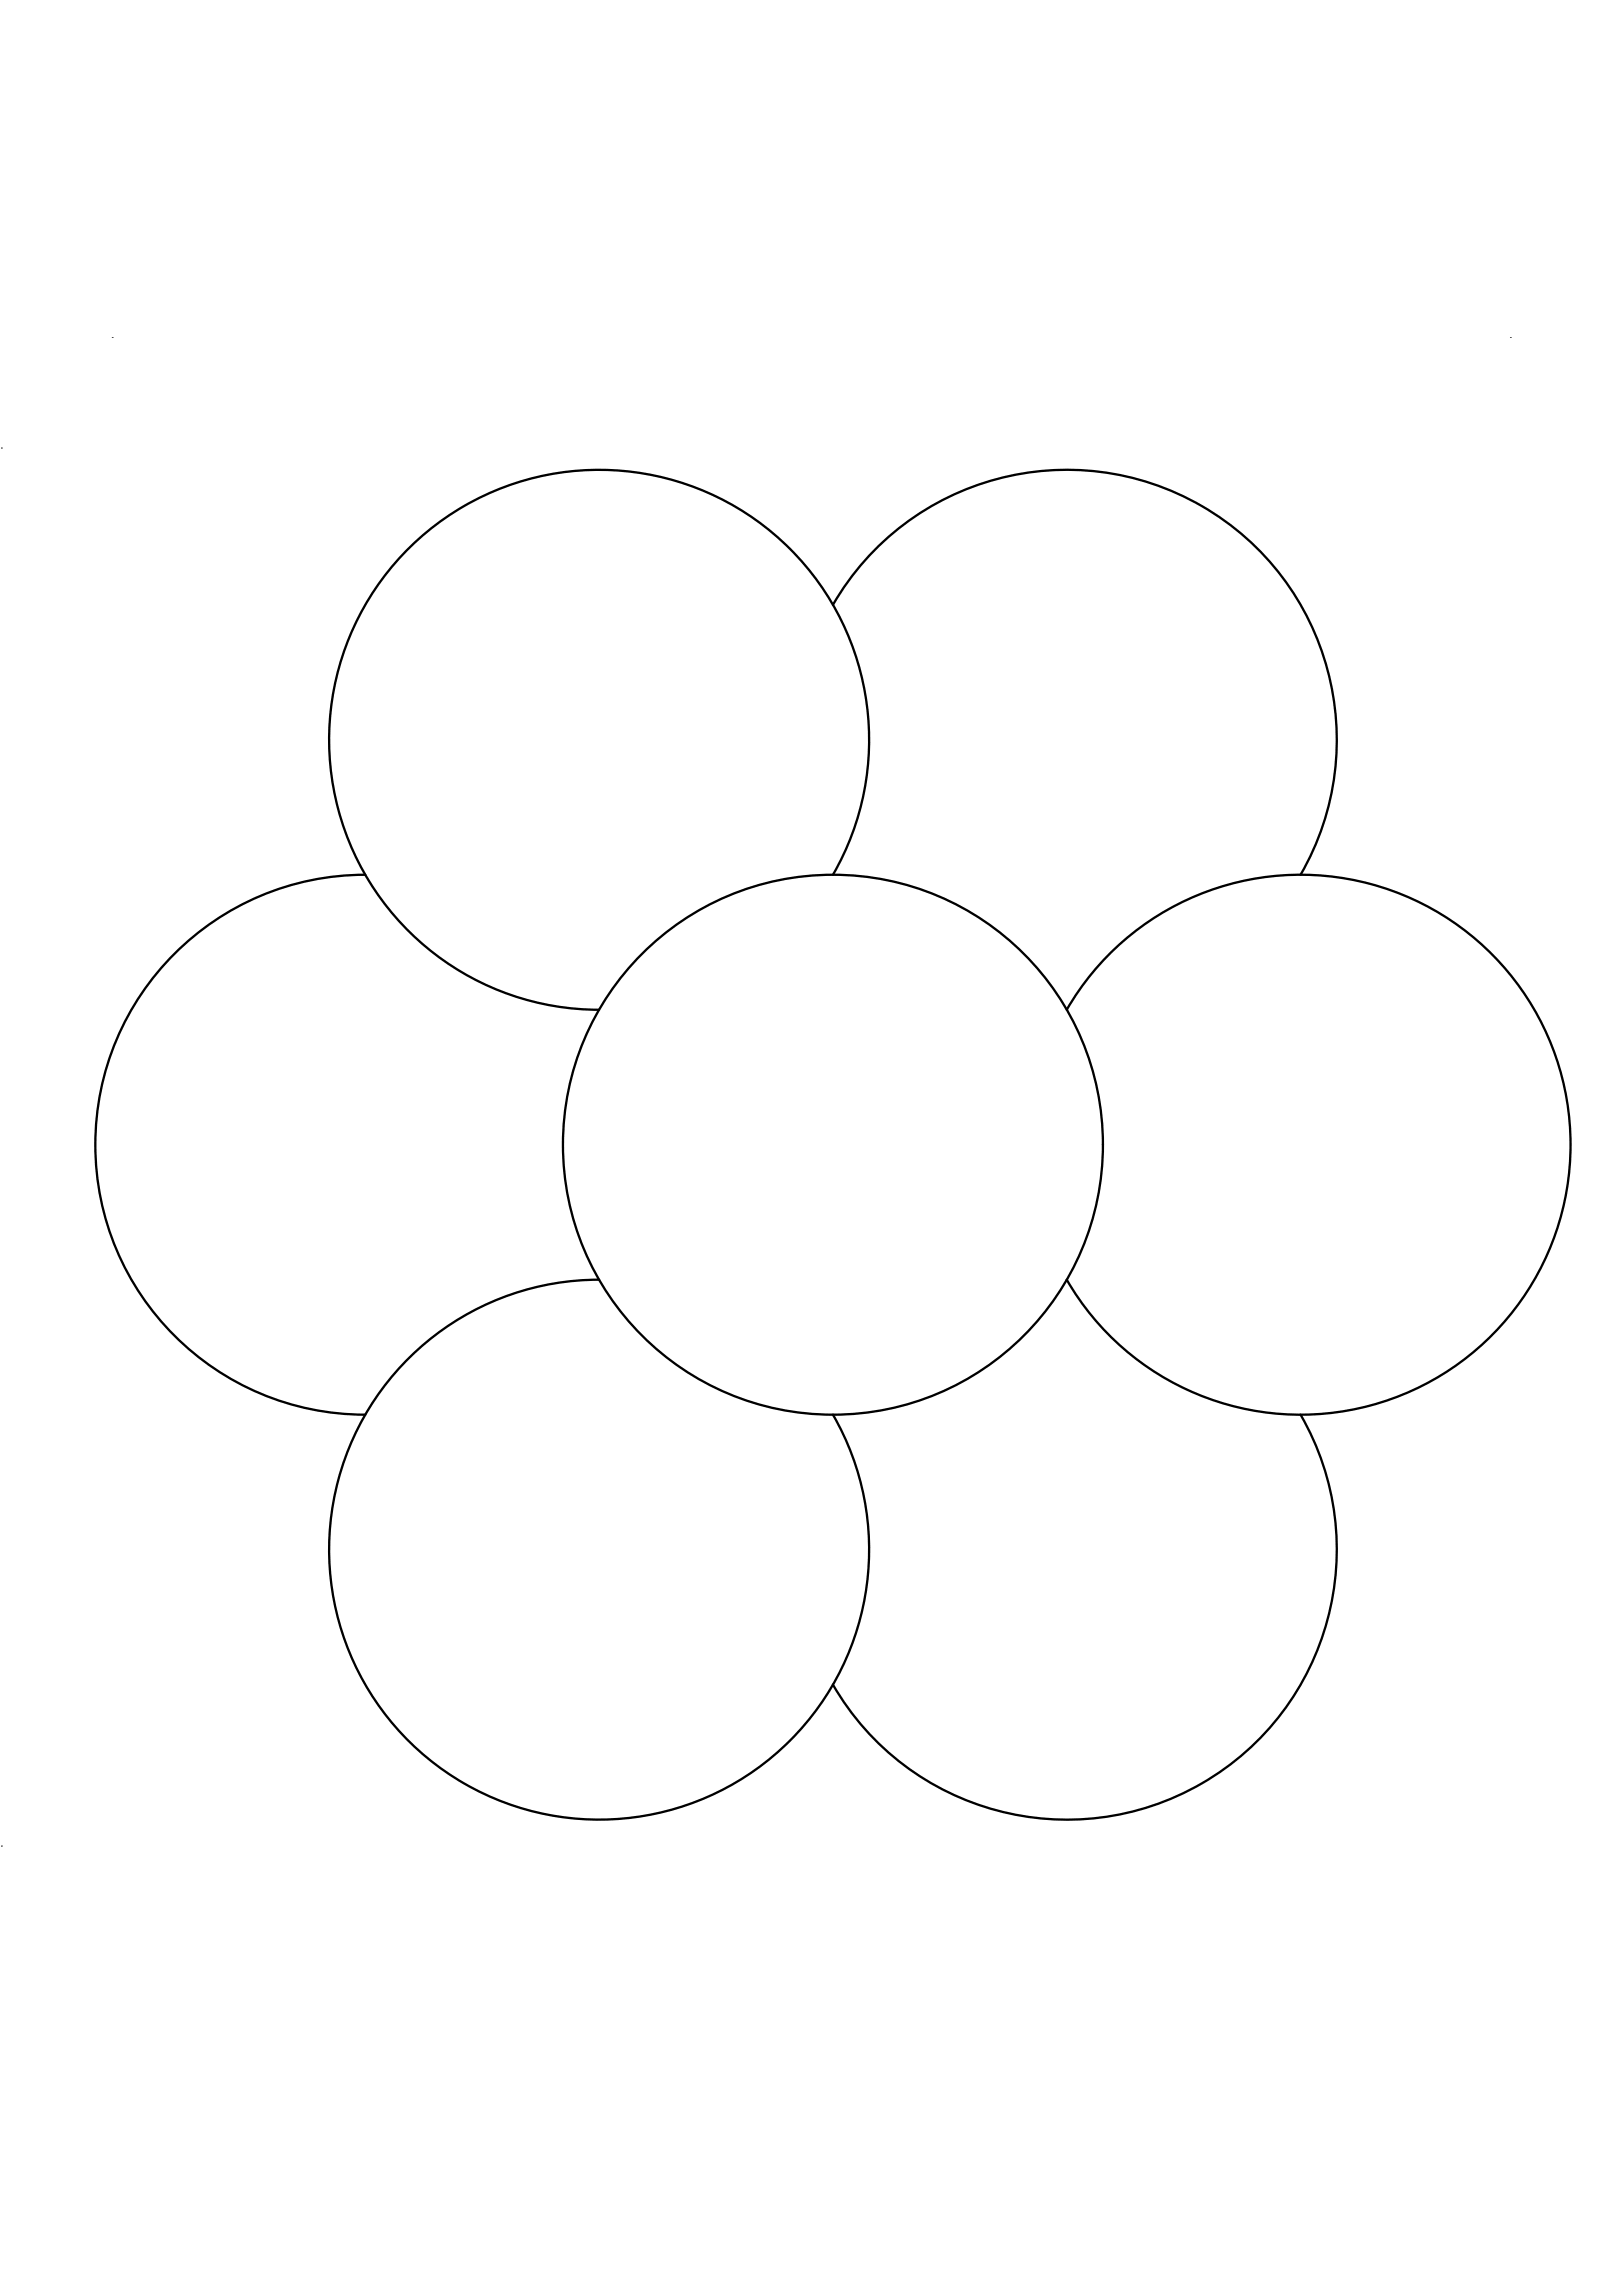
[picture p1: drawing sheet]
<svg xmlns="http://www.w3.org/2000/svg" width="841mm" height="1189mm" viewBox="0 0 841 1189" stroke-linecap="round" stroke-linejoin="round" font-family="sans-serif">
<!-- layer: 0 -->
<g fill="none" stroke="#000" stroke-width="1.2">
<path d="M432 313a140 140 0 0 1 191-51 140 140 0 0 1 51 191M189 453a140 140 0 0 0-140 140 140 140 0 0 0 140 140M432 453a140 140 0 0 0-74-201 140 140 0 0 0-185 107 140 140 0 0 0 137 164M553 523a140 140 0 0 1 211-37 140 140 0 0 1 0 214 140 140 0 0 1-211-37M310 663a140 140 0 0 0-137 164 140 140 0 0 0 185 108 140 140 0 0 0 74-202M674 733a140 140 0 0 1-51 191 140 140 0 0 1-191-51"/>
<circle cx="432" cy="593" r="140"/>
</g>
<path d="M58 175h.1M783 175h.1M1 232h.1M1 957h.1" fill="none" stroke="#000" stroke-width=".52"/>
</svg>
